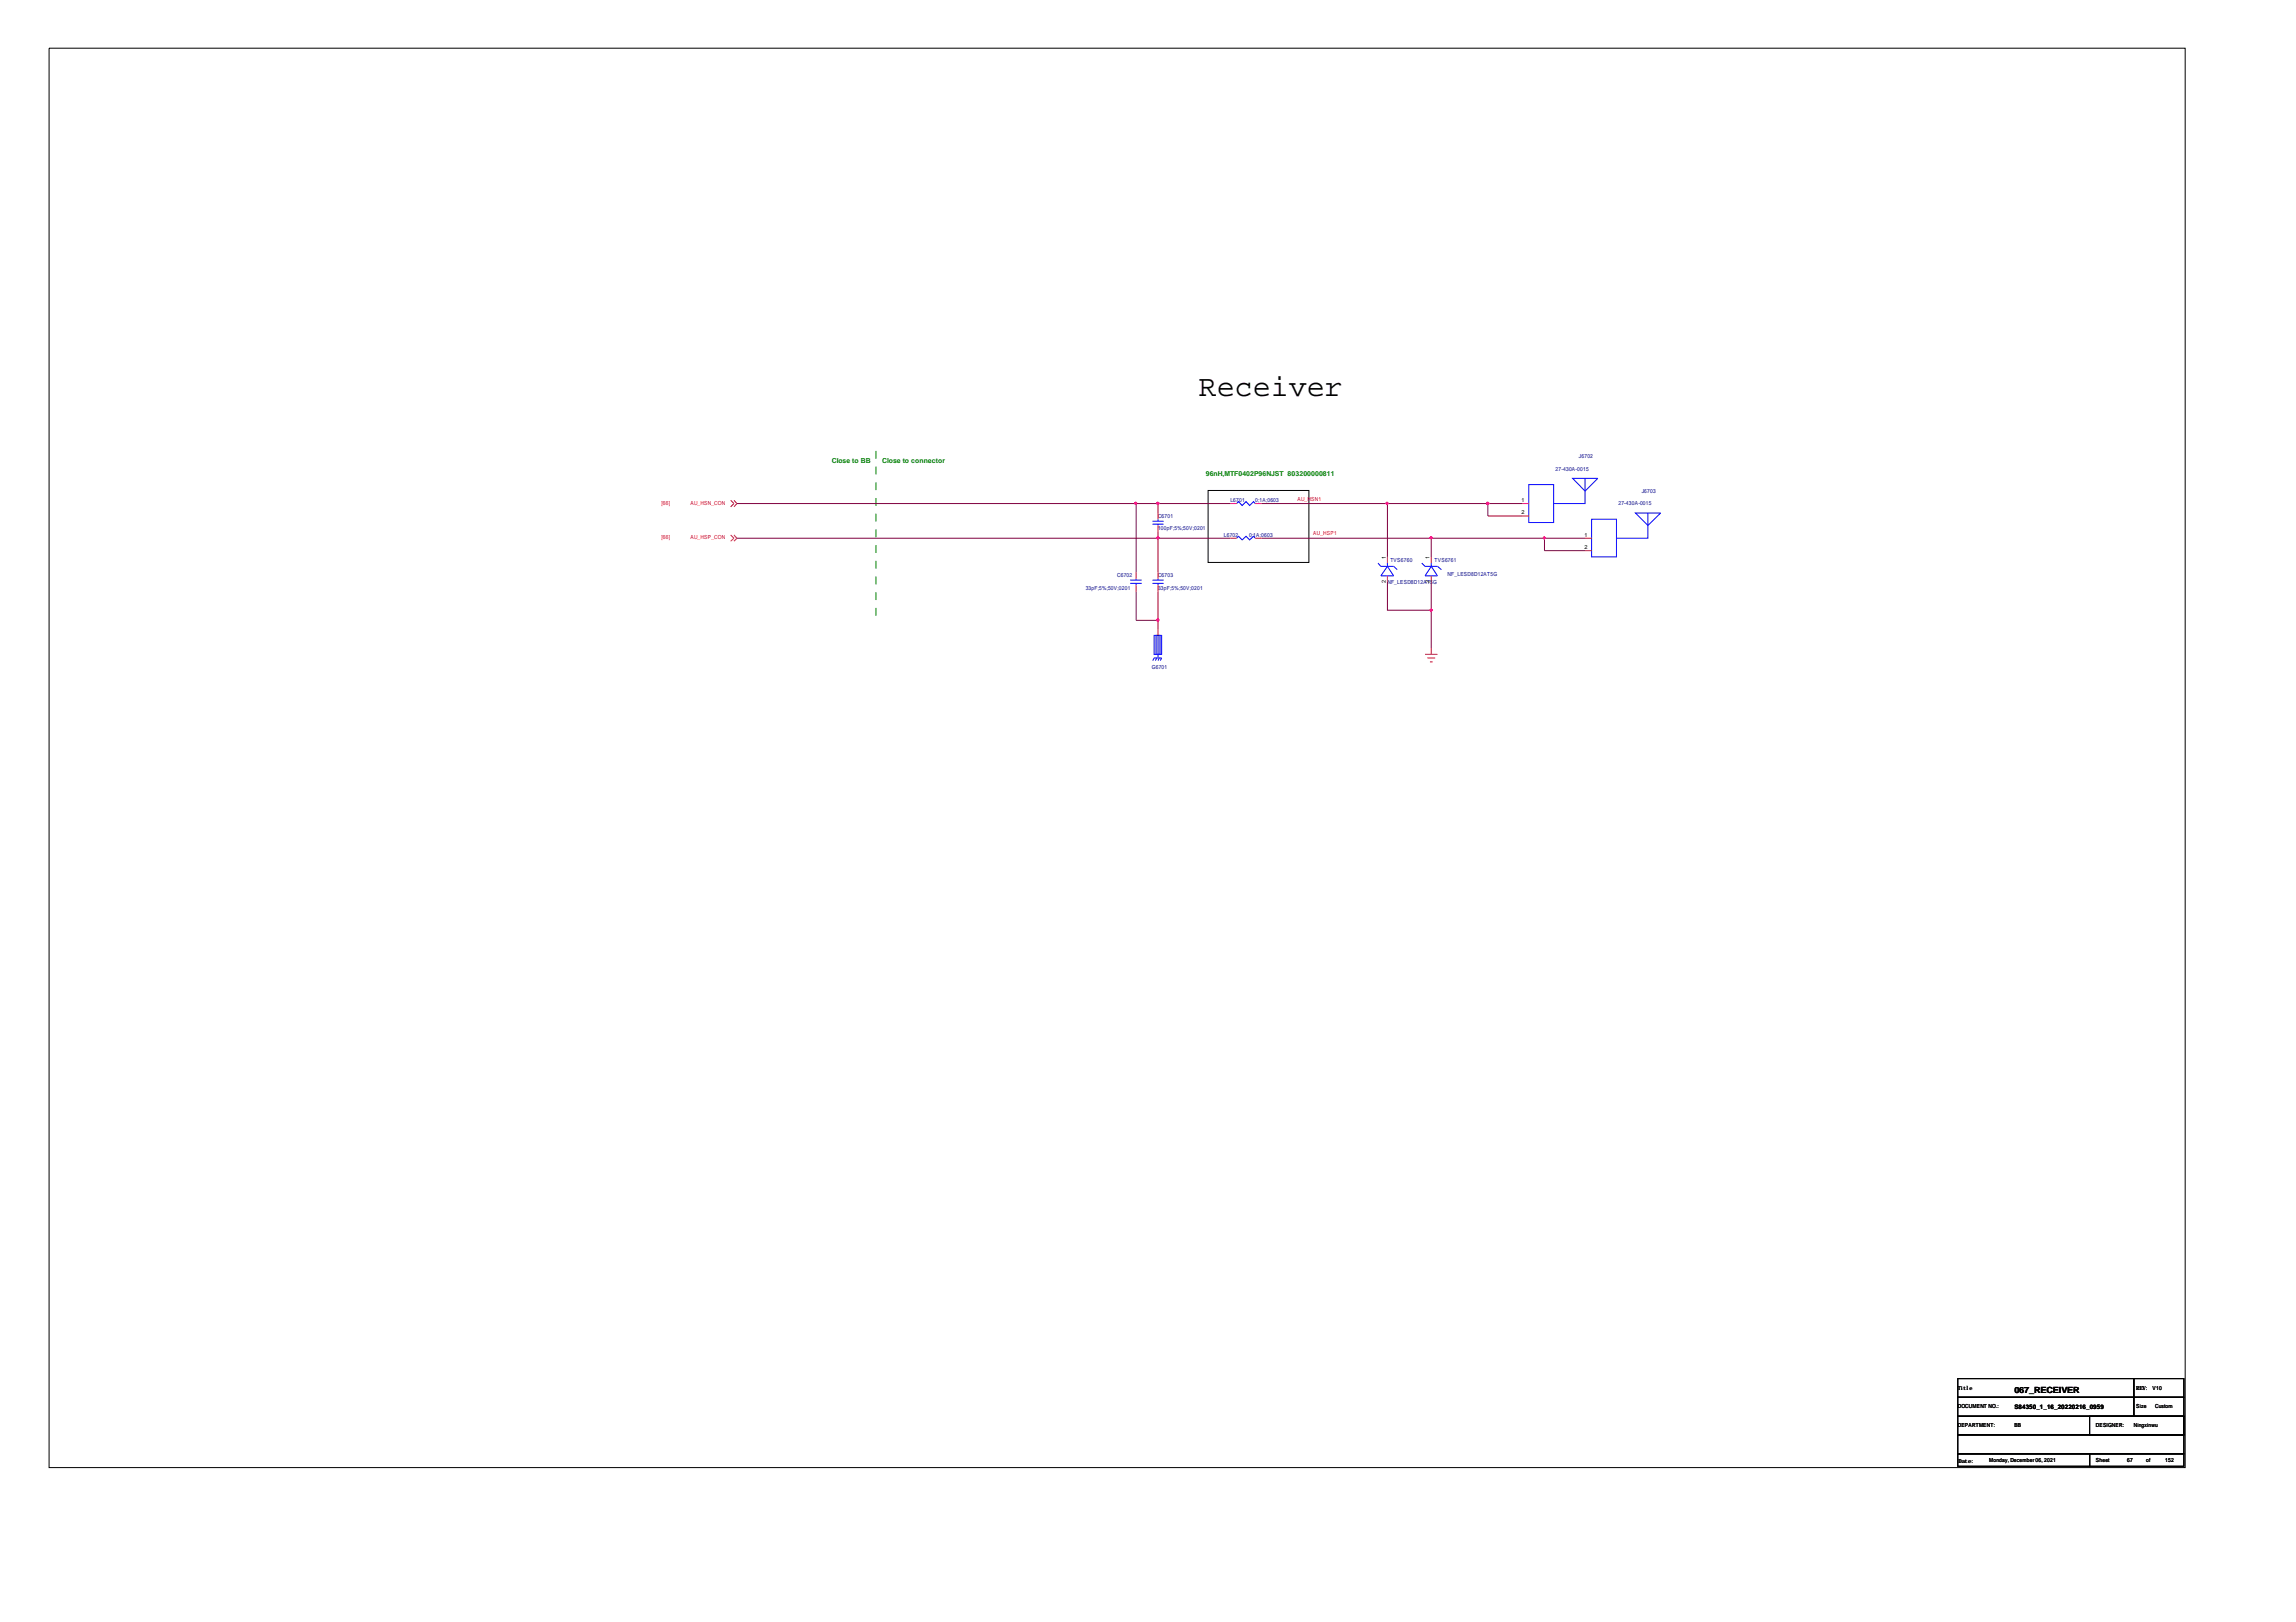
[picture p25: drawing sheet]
<svg xmlns="http://www.w3.org/2000/svg" width="297mm" height="210mm" viewBox="0 0 297 210" stroke-linecap="round" stroke-linejoin="round" font-family="sans-serif">
<defs><g id="words">
<text font-size="3.9" x="155.1" y="51.2">Receiver</text>
<text font-size="1.1" x="260.6" y="180.2">067_RECEIVER</text>
<g font-size=".9" fill="#008000">
<text x="107.6" y="60">Close to BB</text>
<text x="114.1" y="60">Close to connector</text>
<text x="156" y="61.6">96nH,MTF0402P96NJST 803200000811</text>
</g>
<text font-size=".8" x="260.6" y="182.4">S84350_1_16_20220216_0959</text>
<g font-size=".7" fill="#000080">
<text x="204.3" y="59.3">J6702</text>
<text x="159.2" y="65">L6701</text>
<text x="162.4" y="65">0;1A;0603</text>
<text x="201.3" y="60.9">27-430A-0015</text>
<text x="209.4" y="65.4">27-430A-0015</text>
<text x="212.4" y="63.8">J6703</text>
<text x="149.8" y="67">C6701</text>
<text x="149.8" y="68.6">100pF;5%;50V;0201</text>
<text x="158.3" y="69.4">L6702</text>
<text x="161.6" y="69.4">0;1A;0603</text>
<text x="140.5" y="76.4">33pF;5%;50V;0201</text>
<text x="144.5" y="74.7">C6702</text>
<text x="149.8" y="74.7">C6703</text>
<text x="149.8" y="76.4">33pF;5%;50V;0201</text>
<text x="179.5" y="75.5">NF_LESD8D12AT5G</text>
<text x="179.9" y="72.7">TVS6760</text>
<text x="185.6" y="72.7">TVS6761</text>
<text x="187.3" y="74.5">NF_LESD8D12AT5G</text>
<text x="149" y="86.6">G6701</text>
</g>
<g font-size=".7" fill="#f00">
<text x="85.6" y="65.3">[66]</text>
<text x="89.3" y="65.3">AU_HSN_CON</text>
<text x="167.9" y="64.8">AU_HSN1</text>
<text x="85.6" y="69.8">[66]</text>
<text x="89.3" y="69.8">AU_HSP_CON</text>
<text x="169.9" y="69.3">AU_HSP1</text>
</g>
<g font-size=".7">
<text x="196.8" y="65">1</text>
<text x="196.8" y="66.6">2</text>
<text x="205" y="69.4">1</text>
<text x="205" y="71">2</text>
<text x="179.3" y="75.5" transform="rotate(-90 179.3 75.5)">2</text>
<text x="179.3" y="72.3" transform="rotate(-90 179.3 72.3)">1</text>
<text x="185" y="75.5" transform="rotate(-90 185 75.5)">2</text>
<text x="185" y="72.3" transform="rotate(-90 185 72.3)">1</text>
<text x="253.3" y="179.9">Title</text>
<text x="276.4" y="179.9">REV: V10</text>
<text x="253.3" y="182.3">DOCUMENT NO.:</text>
<text x="253.3" y="184.7">DEPARTMENT:</text>
<text x="260.6" y="184.7">BB</text>
<text x="271.1" y="184.7">DESIGNER:</text>
<text x="276.1" y="184.7">Ningxinwu</text>
<text x="276.4" y="182.3">Size</text>
<text x="278.8" y="182.3">Custom</text>
<text x="253.4" y="189.3">Date:</text>
<text x="257.3" y="189.2">Monday, December 06, 2021</text>
<text x="271.1" y="189.2">Sheet</text>
<text x="275.2" y="189.2">67</text>
<text x="277.7" y="189.2">of</text>
<text x="280.1" y="189.2">152</text>
</g>
</g></defs>
<path d="M6.3 6.2h276.4v183.7h-276.4zM156.3 63.5h13v9.3h-13zM253.3 178.4h22.8v2.4h-22.8zM276.1 178.4h6.4v2.4h-6.4zM253.3 188.1h17v1.7h-17zM253.3 185.7h29.2v2.4h-29.2zM253.3 183.3h29.2v2.4h-29.2zM253.3 180.8h22.8v2.5h-22.8zM270.3 188.1h12.2v1.7h-12.2zM270.3 183.3h12.2v2.4h-12.2zM276.1 180.8h6.4v2.5h-6.4z" fill="none" stroke="#000" stroke-width=".13"/>
<path d="M113.3 58.3v22" fill="none" stroke="#008000" stroke-width=".13" stroke-dasharray="1 1 1 1 1 1 1 1" stroke-linecap="butt"/>
<g fill="none" stroke="#f00" stroke-width=".13">
<path d="M94.5 64.7l.5 .5-.5 .4M94.5 69.2l.5 .5-.5 .3M95 64.7l.3 .5-.3 .4M95 69.2l.3 .5-.3 .3M147 74.1v.8M147 75.7v.9M149.8 66.4v.8M149.8 68v.8M149.8 74.1v.8M149.8 75.7v.9M159.2 69.7h.8M159.2 65.2h.8"/>
<path d="M162.4 69.7h.8M162.4 65.2h.8M179.5 72.1v.8M179.5 74.5v.8M185.2 72.1v.8M185.2 74.5v.8M196.9 65.2h.9M196.9 66.8h.9M205.1 69.7h.8M205.1 71.3h.8M149.8 81.4v.8M184.4 84.7h1.6"/>
<path d="M184.7 85.1h1M185 85.7h.3M185.2 83.9v.8"/>
</g>
<g fill="none" stroke="#00f" stroke-width=".13">
<path d="M146.2 75.5h1.5M146.2 75.1h1.5M147 74.9v.2M147 75.5v.2M149.1 67.5h1.4M149.1 67.8h1.4M149.1 75.5h1.4M149.1 75.1h1.4M149.8 67.2v.3M149.8 67.8v.2M149.8 74.9v.2M149.8 75.5v.2"/>
<path d="M160 69.7l.2-.3 .5 .5 .5-.5 .5 .5 .5-.5 .2 .3M160 65.2l.2-.3 .5 .5 .5-.5 .5 .5 .5-.5 .2 .3M178.3 72.9l.3 .4h1.7l.5 .4M179.5 73.3l.8 1.2h-1.7zM179.5 72.9v.4M183.9 72.9l.5 .4h1.6l.5 .4M185.2 73.3l.8 1.2h-1.6zM185.2 72.9v.4M203.5 61.9h3.2l-1.6 1.7zM205.1 61.9v3.3h-4.1v-2.5h-3.2v4.9h3.2v-2.4M211.6 66.4h3.2l-1.6 1.6zM213.2 66.4v3.3h-4.1v-2.5h-3.2v4.9h3.2v-2.4"/>
<path d="M149.1 85.5l.2-.4h1l-.2 .4M149.3 82.2h1v2.5h-1zM149.6 82.2h.5v2.5h-.5zM149.6 85.1l-.1 .4M149.8 82.2v2.9M150 85.1l-.2 .4"/>
</g>
<g fill="none" stroke="#800040" stroke-width=".13">
<path d="M95.3 65.2h51.7M95.3 69.7h63.9M147 76.6v3.7h2.8M149.8 65.2v1.2M149.8 68.8v5.3M149.8 76.6v4.8M159.2 65.2h-12.2v8.9M163.2 65.2h29.3M163.2 69.7h41.9M179.5 75.3v3.7h5.7v4.9M179.5 65.2v6.9M185.2 69.7v2.4"/>
<path d="M185.2 75.3v3.7M196.9 65.2h-4.4v1.6h4.4M199.8 69.7v1.6h5.3"/>
</g>
<g fill="#f0f" stroke="#f0f" stroke-width=".13">
<path d="M146.8 65h.2l.1 .1-.2 .2-.1-.1z" fill-rule="evenodd"/>
<path d="M149.7 65h.2v.2h-.2z" fill-rule="evenodd"/>
<path d="M149.7 69.5h.2v.1l-.1 .1h-.1z" fill-rule="evenodd"/>
<path d="M185 69.5h.2l.1 .1-.2 .1h-.1z" fill-rule="evenodd"/>
<path d="M149.7 80.1h.2v.3h-.2z" fill-rule="evenodd"/>
<path d="M179.4 65h.1l.1 .1-.1 .2-.1-.1z" fill-rule="evenodd"/>
<path d="M192.4 65h.2v.2h-.2z" fill-rule="evenodd"/>
<path d="M199.7 69.5h.2v.2h-.2z" fill-rule="evenodd"/>
<path d="M185 78.9h.2l.1 .1-.2 .1-.1-.1z" fill-rule="evenodd"/>
<path d="M146.8 65h.2l.1 .1-.2 .2-.1-.1z" fill-rule="evenodd"/>
<path d="M149.7 65h.2v.2h-.2z" fill-rule="evenodd"/>
<path d="M149.7 69.5h.2v.1l-.1 .1h-.1z" fill-rule="evenodd"/>
<path d="M185 69.5h.2l.1 .1-.2 .1h-.1z" fill-rule="evenodd"/>
<path d="M149.7 80.1h.2v.3h-.2z" fill-rule="evenodd"/>
<path d="M179.4 65h.1l.1 .1-.1 .2-.1-.1z" fill-rule="evenodd"/>
<path d="M192.4 65h.2v.2h-.2z" fill-rule="evenodd"/>
<path d="M199.7 69.5h.2v.2h-.2z" fill-rule="evenodd"/>
<path d="M185 78.9h.2l.1 .1-.2 .1-.1-.1z" fill-rule="evenodd"/>
</g>
<use href="#words"/>
</svg>
